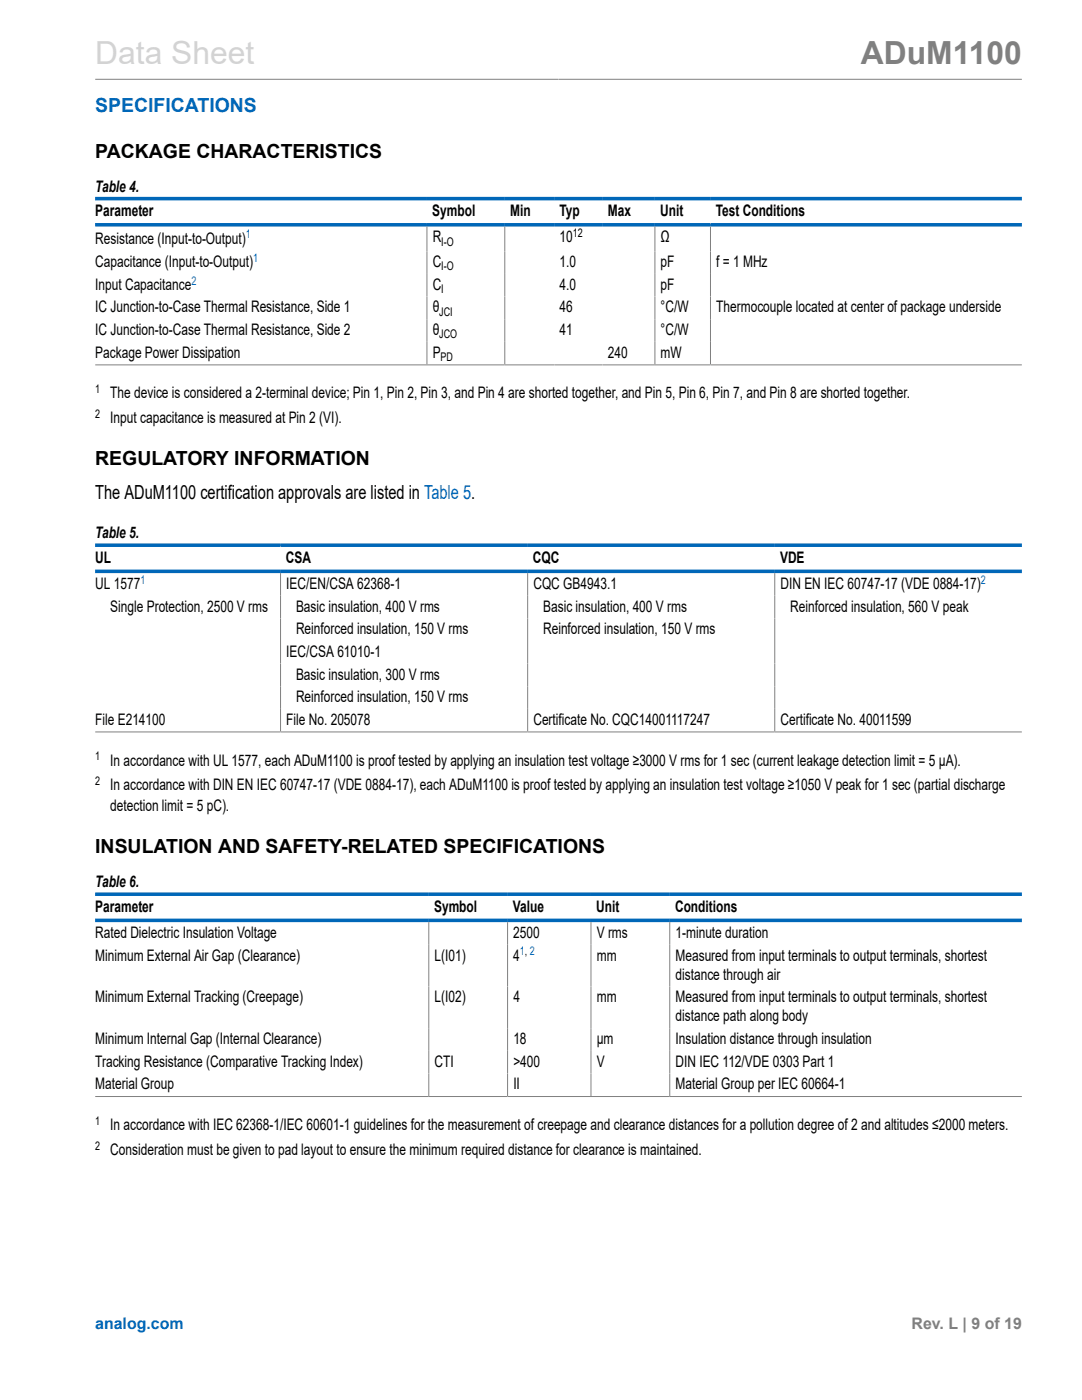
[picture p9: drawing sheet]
<svg xmlns="http://www.w3.org/2000/svg" width="216mm" height="279mm" viewBox="0 0 216 279" stroke-linecap="round" stroke-linejoin="round" font-family="sans-serif">
<defs><g id="words">
<text font-size="6.3" fill="#d3d3d3" x="19" y="12.7">Data Sheet</text>
<text font-size="6.3" fill="#808080" x="171.8" y="12.7">ADuM1100</text>
<text font-size="3.9" fill="#0067b8" x="19" y="22.3">SPECIFICATIONS</text>
<g font-size="3.9">
<text x="19" y="31.4">PACKAGE CHARACTERISTICS</text>
<text x="19" y="92.8">REGULATORY INFORMATION</text>
<text x="19" y="99.6">The ADuM1100 certification approvals are listed in Table 5.</text>
<text x="19" y="170.3">INSULATION AND SAFETY-RELATED SPECIFICATIONS</text>
</g>
<g font-size="3.2">
<text x="19" y="38.3">Table 4.</text>
<text x="19" y="43.2">Parameter</text>
<text x="86.2" y="43.2">Symbol</text>
<text x="101.8" y="43.2">Min</text>
<text x="111.7" y="43.2">Typ</text>
<text x="121.3" y="43.2">Max</text>
<text x="131.7" y="43.2">Unit</text>
<text x="142.8" y="43.2">Test Conditions</text>
<text x="19" y="48.6">Resistance (Input-to-Output)</text>
<text x="19" y="53.3">Capacitance (Input-to-Output)</text>
<text x="86.3" y="53.3">C</text>
<text x="86.3" y="48.4">R</text>
<text x="111.7" y="48.4">10</text>
<text x="111.7" y="53.3">1.0</text>
<text x="131.8" y="53.3">pF</text>
<text x="131.8" y="48.4">Ω</text>
<text x="142.9" y="53.3">f = 1 MHz</text>
<text x="19" y="57.8">Input Capacitance</text>
<text x="86.3" y="57.8">C</text>
<text x="111.7" y="57.8">4.0</text>
<text x="131.8" y="57.8">pF</text>
<text x="19" y="62.4">IC Junction-to-Case Thermal Resistance, Side 1</text>
<text x="86.3" y="62.4">θ</text>
<text x="111.7" y="62.4">46</text>
<text x="131.8" y="62.4">°C/W</text>
<text x="142.9" y="62.4">Thermocouple located at center of package underside</text>
<text x="19" y="66.9">IC Junction-to-Case Thermal Resistance, Side 2</text>
<text x="19" y="71.4">Package Power Dissipation</text>
<text x="86.3" y="66.9">θ</text>
<text x="86.3" y="71.4">P</text>
<text x="111.7" y="66.9">41</text>
<text x="121.3" y="71.4">240</text>
<text x="131.8" y="71.4">mW</text>
<text x="131.8" y="66.9">°C/W</text>
<text x="22" y="79.5">The device is considered a 2-terminal device; Pin 1, Pin 2, Pin 3, and Pin 4 are shorted together, and Pin 5, Pin 6, Pin 7, and Pin 8 are shorted together.</text>
<text x="22" y="84.5">Input capacitance is measured at Pin 2 (VI).</text>
<text x="19" y="107.5">Table 5.</text>
<text x="19" y="112.3">UL</text>
<text x="57" y="112.3">CSA</text>
<text x="106.3" y="112.3">CQC</text>
<text x="155.7" y="112.3">VDE</text>
<text x="19" y="117.6">UL 1577</text>
<text x="57.1" y="117.6">IEC/EN/CSA 62368-1</text>
<text x="106.4" y="117.6">CQC GB4943.1</text>
<text x="155.7" y="117.6">DIN EN IEC 60747-17 (VDE 0884-17)</text>
<text x="22" y="122.1">Single Protection, 2500 V rms</text>
<text x="59.1" y="122.1">Basic insulation, 400 V rms</text>
<text x="108.4" y="122.1">Basic insulation, 400 V rms</text>
<text x="157.7" y="122.1">Reinforced insulation, 560 V peak</text>
<text x="57.1" y="131.1">IEC/CSA 61010-1</text>
<text x="59.1" y="126.6">Reinforced insulation, 150 V rms</text>
<text x="108.4" y="126.6">Reinforced insulation, 150 V rms</text>
<text x="59.1" y="135.6">Basic insulation, 300 V rms</text>
<text x="59.1" y="140.1">Reinforced insulation, 150 V rms</text>
<text x="19" y="144.6">File E214100</text>
<text x="57.1" y="144.6">File No. 205078</text>
<text x="106.4" y="144.6">Certificate No. CQC14001117247</text>
<text x="155.7" y="144.6">Certificate No. 40011599</text>
<text x="22" y="152.8">In accordance with UL 1577, each ADuM1100 is proof tested by applying an insulation test voltage ≥3000 V rms for 1 sec (current leakage detection limit = 5 µA).</text>
<text x="22" y="157.7">In accordance with DIN EN IEC 60747-17 (VDE 0884-17), each ADuM1100 is proof tested by applying an insulation test voltage ≥1050 V peak for 1 sec (partial discharge</text>
<text x="22" y="161.9">detection limit = 5 pC).</text>
<text x="19" y="177.1">Table 6.</text>
<text x="19" y="182">Parameter</text>
<text x="86.6" y="182">Symbol</text>
<text x="102.3" y="182">Value</text>
<text x="119" y="182">Unit</text>
<text x="134.7" y="182">Conditions</text>
<text x="19" y="187.2">Rated Dielectric Insulation Voltage</text>
<text x="19" y="191.7">Minimum External Air Gap (Clearance)</text>
<text x="86.7" y="191.7">L(I01)</text>
<text x="102.4" y="187.2">2500</text>
<text x="102.4" y="191.7">4</text>
<text x="119.1" y="187.2">V rms</text>
<text x="119.1" y="191.7">mm</text>
<text x="134.8" y="187.2">1-minute duration</text>
<text x="134.8" y="191.7">Measured from input terminals to output terminals, shortest</text>
<text x="134.8" y="195.5">distance through air</text>
<text x="19" y="200">Minimum External Tracking (Creepage)</text>
<text x="86.7" y="200">L(I02)</text>
<text x="102.4" y="200">4</text>
<text x="119.1" y="200">mm</text>
<text x="134.8" y="200">Measured from input terminals to output terminals, shortest</text>
<text x="134.8" y="203.9">distance path along body</text>
<text x="19" y="208.4">Minimum Internal Gap (Internal Clearance)</text>
<text x="102.4" y="208.4">18</text>
<text x="119.1" y="208.4">μm</text>
<text x="134.8" y="208.4">Insulation distance through insulation</text>
<text x="19" y="212.9">Tracking Resistance (Comparative Tracking Index)</text>
<text x="86.7" y="212.9">CTI</text>
<text x="102.4" y="212.9">&gt;400</text>
<text x="119.1" y="212.9">V</text>
<text x="134.8" y="212.9">DIN IEC 112/VDE 0303 Part 1</text>
<text x="19" y="217.4">Material Group</text>
<text x="102.4" y="217.4">II</text>
<text x="134.8" y="217.4">Material Group per IEC 60664-1</text>
<text x="22" y="225.5">In accordance with IEC 62368-1/IEC 60601-1 guidelines for the measurement of creepage and clearance distances for a pollution degree of 2 and altitudes ≤2000 meters.</text>
<text x="22" y="230.5">Consideration must be given to pad layout to ensure the minimum required distance for clearance is maintained.</text>
</g>
<text font-size="3.2" fill="#0067b8" x="19" y="265.3">analog.com</text>
<text font-size="3.2" fill="#808080" x="181.9" y="265.3">Rev. L | 9 of 19</text>
<g font-size="2.4" fill="#0067b8">
<text x="49" y="47.5">1</text>
<text x="50.5" y="52.3">1</text>
<text x="38.2" y="56.8">2</text>
<text x="28" y="116.5">1</text>
<text x="195.7" y="116.5">2</text>
<text x="103.8" y="190.7">1, 2</text>
</g>
<g font-size="2.4">
<text x="114.3" y="47.3">12</text>
<text x="88.1" y="49">I-O</text>
<text x="88.1" y="54">I-O</text>
<text x="88.1" y="58.5">I</text>
<text x="87.7" y="63">JCI</text>
<text x="87.7" y="67.5">JCO</text>
<text x="87.9" y="72">PD</text>
<text x="19" y="78.5">1</text>
<text x="19" y="83.4">2</text>
<text x="19" y="151.7">1</text>
<text x="19" y="156.7">2</text>
<text x="19" y="224.5">1</text>
<text x="19" y="229.4">2</text>
</g>
</g></defs>
<g fill="none" stroke="#808080" stroke-width=".2">
<path d="M19 15.8h184.9M85.2 45.2v27.5M100.7 45.2v27.5M130.7 45.2v27.5M141.8 45.2v27.5M19 72.8h184.9M56 114.4v31.6M105.3 114.4v31.6M154.6 114.4v31.6M19 146.1h184.9M85.6 184v34.7M101.3 184v34.7"/>
<path d="M117.9 184v34.7M133.6 184v34.7M19 218.8h184.9"/>
</g>
<path d="M19 39.6h184.9M19 44.9h184.9M19 108.8h184.9M19 114h184.9M19 178.5h184.9M19 183.7h184.9" fill="none" stroke="#0067b8" stroke-width=".71"/>
<use href="#words"/>
</svg>
